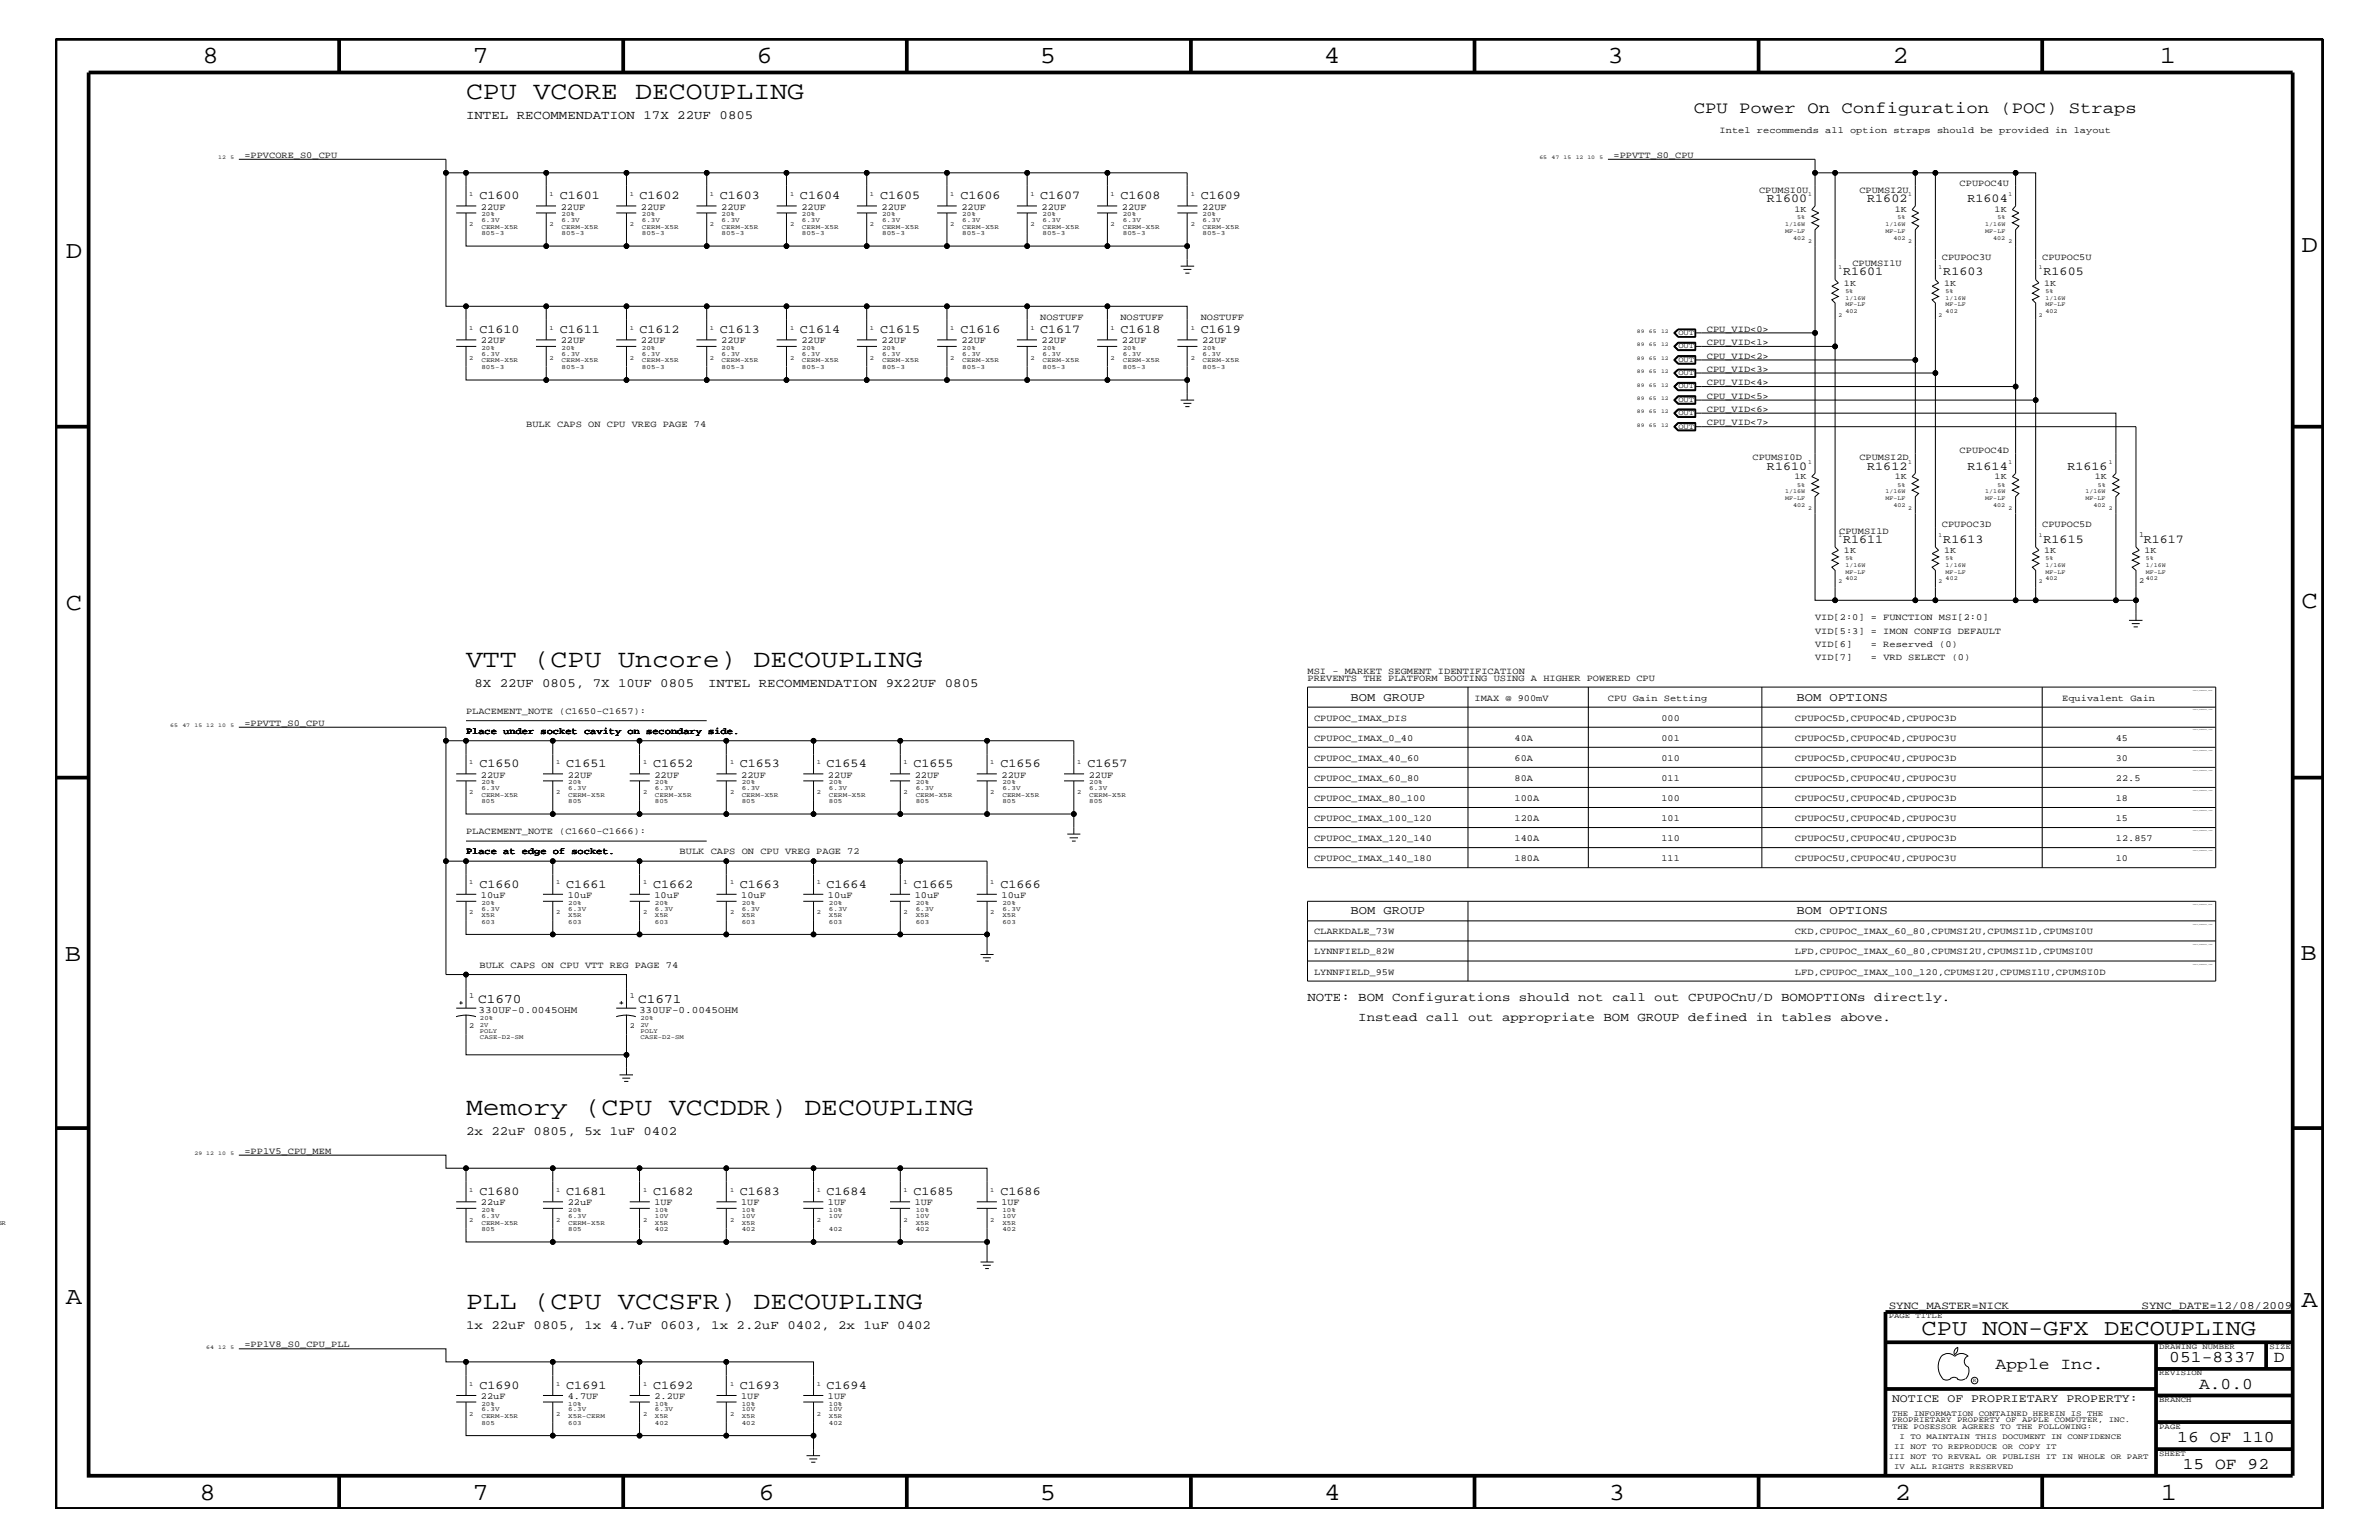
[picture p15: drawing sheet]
<svg xmlns="http://www.w3.org/2000/svg" width="432mm" height="279mm" viewBox="0 0 432 279" stroke-linecap="round" stroke-linejoin="round" font-family="sans-serif">
<defs><g id="words">
<g font-size="4.6">
<text x="84.6" y="18">CPU VCORE DECOUPLING</text>
<text x="84.6" y="121">VTT (CPU Uncore) DECOUPLING</text>
<text x="84.6" y="202.3">Memory (CPU VCCDDR) DECOUPLING</text>
<text x="84.6" y="237.4">PLL (CPU VCCSFR) DECOUPLING</text>
</g>
<g font-size="4.5">
<text x="36.7" y="11.5">8</text>
<text x="85.8" y="11.5">7</text>
<text x="137.3" y="11.5">6</text>
<text x="188.7" y="11.5">5</text>
<text x="240.3" y="11.5">4</text>
<text x="291.8" y="11.5">3</text>
<text x="343.5" y="11.5">2</text>
<text x="392" y="11.5">1</text>
<text x="11.9" y="46.8">D</text>
<text x="417.7" y="45.7">D</text>
<text x="11.9" y="110.6">C</text>
<text x="417.7" y="110.3">C</text>
<text x="11.8" y="174.3">B</text>
<text x="417.6" y="174.2">B</text>
<text x="11.9" y="236.7">A</text>
<text x="417.7" y="237.1">A</text>
<text x="36.2" y="272.1">8</text>
<text x="85.8" y="272.1">7</text>
<text x="137.7" y="272.1">6</text>
<text x="188.7" y="272.1">5</text>
<text x="240.4" y="272.1">4</text>
<text x="292" y="272.1">3</text>
<text x="343.9" y="272.1">2</text>
<text x="392.2" y="272.1">1</text>
</g>
<text font-size="4.1" x="348.8" y="242.3">CPU NON-GFX DECOUPLING</text>
<g font-size="3">
<text x="307.4" y="20.4">CPU Power On Configuration (POC) Straps</text>
<text x="362.2" y="248.4">Apple Inc.</text>
<text x="393.7" y="247.1">051-8337</text>
<text x="399.2" y="252">A.0.0</text>
<text x="412.7" y="247.1">D</text>
<text x="395.2" y="261.6">16 OF 110</text>
<text x="396.2" y="266.6">15 OF 92</text>
</g>
<g font-size="2.4">
<text x="86.8" y="182.1">C1670</text>
<text x="115.8" y="182.1">C1671</text>
</g>
<g font-size="2.3">
<text x="84.6" y="21.6">INTEL RECOMMENDATION 17X 22UF 0805</text>
<text x="86.1" y="124.7">8X 22UF 0805, 7X 10UF 0805</text>
<text x="128.5" y="124.7">INTEL RECOMMENDATION 9X22UF 0805</text>
<text x="237.3" y="181.6">NOTE: BOM Configurations should not call out CPUPOCnU/D BOMOPTIONs directly.</text>
<text x="246.5" y="185.3">Instead call out appropriate BOM GROUP defined in tables above.</text>
<text x="84.6" y="205.9">2x 22uF 0805, 5x 1uF 0402</text>
<text x="84.6" y="241.1">1x 22uF 0805, 1x 4.7uF 0603, 1x 2.2uF 0402, 2x 1uF 0402</text>
</g>
<g font-size="2.2">
<text x="87" y="36.2">C1600</text>
<text x="101.6" y="36.2">C1601</text>
<text x="116.1" y="36.2">C1602</text>
<text x="130.6" y="36.2">C1603</text>
<text x="145.2" y="36.2">C1604</text>
<text x="159.8" y="36.2">C1605</text>
<text x="174.3" y="36.2">C1606</text>
<text x="188.8" y="36.2">C1607</text>
<text x="203.4" y="36.2">C1608</text>
<text x="217.9" y="36.2">C1609</text>
<text x="320.7" y="36.7">R1600</text>
<text x="338.9" y="36.7">R1602</text>
<text x="357.1" y="36.7">R1604</text>
<text x="334.5" y="50">R1601</text>
<text x="352.7" y="50">R1603</text>
<text x="370.9" y="50">R1605</text>
<text x="87" y="60.4">C1610</text>
<text x="101.6" y="60.4">C1611</text>
<text x="116.1" y="60.4">C1612</text>
<text x="130.6" y="60.4">C1613</text>
<text x="145.2" y="60.4">C1614</text>
<text x="159.8" y="60.4">C1615</text>
<text x="174.3" y="60.4">C1616</text>
<text x="188.8" y="60.4">C1617</text>
<text x="203.4" y="60.4">C1618</text>
<text x="217.9" y="60.4">C1619</text>
<text x="320.7" y="85.2">R1610</text>
<text x="338.9" y="85.2">R1612</text>
<text x="357.1" y="85.2">R1614</text>
<text x="375.2" y="85.2">R1616</text>
<text x="334.5" y="98.5">R1611</text>
<text x="352.7" y="98.5">R1613</text>
<text x="370.9" y="98.5">R1615</text>
<text x="389.1" y="98.5">R1617</text>
<text x="245.1" y="127.1">BOM GROUP</text>
<text x="326.1" y="127.1">BOM OPTIONS</text>
<text x="87" y="139.2">C1650</text>
<text x="102.8" y="139.2">C1651</text>
<text x="118.5" y="139.2">C1652</text>
<text x="134.3" y="139.2">C1653</text>
<text x="150" y="139.2">C1654</text>
<text x="165.8" y="139.2">C1655</text>
<text x="181.6" y="139.2">C1656</text>
<text x="197.4" y="139.2">C1657</text>
<text x="87" y="161.1">C1660</text>
<text x="102.8" y="161.1">C1661</text>
<text x="118.5" y="161.1">C1662</text>
<text x="134.3" y="161.1">C1663</text>
<text x="150" y="161.1">C1664</text>
<text x="165.8" y="161.1">C1665</text>
<text x="181.6" y="161.1">C1666</text>
<text x="245.1" y="165.9">BOM GROUP</text>
<text x="326.1" y="165.9">BOM OPTIONS</text>
<text x="87" y="216.9">C1680</text>
<text x="102.8" y="216.9">C1681</text>
<text x="118.5" y="216.9">C1682</text>
<text x="134.3" y="216.9">C1683</text>
<text x="150" y="216.9">C1684</text>
<text x="165.8" y="216.9">C1685</text>
<text x="181.6" y="216.9">C1686</text>
<text x="87" y="252">C1690</text>
<text x="102.8" y="252">C1691</text>
<text x="118.5" y="252">C1692</text>
<text x="134.3" y="252">C1693</text>
<text x="150" y="252">C1694</text>
</g>
<text font-size="2.1" x="343.4" y="254.4">NOTICE OF PROPRIETARY PROPERTY:</text>
<g font-size="2">
<text x="342.8" y="237.4">SYNC_MASTER=NICK</text>
<text x="388.7" y="237.4">SYNC_DATE=12/08/2009</text>
</g>
<g font-size="1.8">
<text x="86.9" y="183.8">330UF-0.0045OHM</text>
<text x="116" y="183.8">330UF-0.0045OHM</text>
</g>
<g font-size="1.7">
<text x="44.4" y="28.6">=PPVCORE_S0_CPU</text>
<text x="292.9" y="28.6">=PPVTT_S0_CPU</text>
<text x="312.1" y="24.1">Intel recommends all option straps should be provided in layout</text>
<text x="319.3" y="35">CPUMSI0U</text>
<text x="337.5" y="35">CPUMSI2U</text>
<text x="355.7" y="33.7">CPUPOC4U</text>
<text x="87.3" y="38">22UF</text>
<text x="101.8" y="38">22UF</text>
<text x="116.3" y="38">22UF</text>
<text x="130.9" y="38">22UF</text>
<text x="145.5" y="38">22UF</text>
<text x="160" y="38">22UF</text>
<text x="174.5" y="38">22UF</text>
<text x="189.1" y="38">22UF</text>
<text x="203.6" y="38">22UF</text>
<text x="218.2" y="38">22UF</text>
<text x="352.5" y="47.1">CPUPOC3U</text>
<text x="370.7" y="47.1">CPUPOC5U</text>
<text x="336.2" y="48.3">CPUMSI1U</text>
<text x="188.8" y="58">NOSTUFF</text>
<text x="203.4" y="58">NOSTUFF</text>
<text x="217.9" y="58">NOSTUFF</text>
<text x="87.3" y="62.3">22UF</text>
<text x="101.8" y="62.3">22UF</text>
<text x="116.3" y="62.3">22UF</text>
<text x="130.9" y="62.3">22UF</text>
<text x="145.5" y="62.3">22UF</text>
<text x="160" y="62.3">22UF</text>
<text x="174.5" y="62.3">22UF</text>
<text x="189.1" y="62.3">22UF</text>
<text x="203.6" y="62.3">22UF</text>
<text x="218.2" y="62.3">22UF</text>
<text x="309.8" y="60.2">CPU_VID&lt;0&gt;</text>
<text x="309.8" y="62.6">CPU_VID&lt;1&gt;</text>
<text x="309.8" y="65.1">CPU_VID&lt;2&gt;</text>
<text x="309.8" y="69.9">CPU_VID&lt;4&gt;</text>
<text x="309.8" y="67.5">CPU_VID&lt;3&gt;</text>
<text x="95.5" y="77.4">BULK CAPS ON CPU VREG PAGE 74</text>
<text x="309.8" y="72.3">CPU_VID&lt;5&gt;</text>
<text x="309.8" y="74.7">CPU_VID&lt;6&gt;</text>
<text x="309.8" y="77.2">CPU_VID&lt;7&gt;</text>
<text x="318.1" y="83.5">CPUMSI0D</text>
<text x="337.5" y="83.5">CPUMSI2D</text>
<text x="355.7" y="82.2">CPUPOC4D</text>
<text x="352.5" y="95.6">CPUPOC3D</text>
<text x="370.7" y="95.6">CPUPOC5D</text>
<text x="333.8" y="96.8">CPUMSI1D</text>
<text x="329.4" y="112.6">VID[2:0] = FUNCTION MSI[2:0]</text>
<text x="329.4" y="119.8">VID[7]</text>
<text x="329.4" y="117.4">VID[6]</text>
<text x="329.4" y="115">VID[5:3] = IMON CONFIG DEFAULT</text>
<text x="339.6" y="117.4">= Reserved (0)</text>
<text x="339.6" y="119.8">= VRD SELECT (0)</text>
<text x="237.3" y="122.3">MSI - MARKET SEGMENT IDENTIFICATION</text>
<text x="237.3" y="123.5">PREVENTS THE PLATFORM BOOTING USING A HIGHER POWERED CPU</text>
<text x="44.4" y="131.7">=PPVTT_S0_CPU</text>
<text x="84.6" y="129.6">PLACEMENT_NOTE (C1650-C1657):</text>
<text x="238.5" y="130.8">CPUPOC_IMAX_DIS</text>
<text x="267.6" y="127.1">IMAX @ 900mV</text>
<text x="291.8" y="127.1">CPU Gain Setting</text>
<text x="301.6" y="130.8">000</text>
<text x="325.8" y="130.8">CPUPOC5D,CPUPOC4D,CPUPOC3D</text>
<text x="374.3" y="127.1">Equivalent Gain</text>
<text x="84.6" y="133.2">Place under socket cavity on secondary side.</text>
<text x="238.5" y="134.4">CPUPOC_IMAX_0_40</text>
<text x="274.9" y="134.4">40A</text>
<text x="301.6" y="134.4">001</text>
<text x="325.8" y="134.4">CPUPOC5D,CPUPOC4D,CPUPOC3U</text>
<text x="384" y="134.4">45</text>
<text x="87.3" y="141.1">22UF</text>
<text x="103" y="141.1">22UF</text>
<text x="118.8" y="141.1">22UF</text>
<text x="134.5" y="141.1">22UF</text>
<text x="150.3" y="141.1">22UF</text>
<text x="166" y="141.1">22UF</text>
<text x="181.8" y="141.1">22UF</text>
<text x="197.6" y="141.1">22UF</text>
<text x="238.5" y="138">CPUPOC_IMAX_40_60</text>
<text x="238.5" y="141.7">CPUPOC_IMAX_60_80</text>
<text x="274.9" y="138">60A</text>
<text x="274.9" y="141.7">80A</text>
<text x="301.6" y="138">010</text>
<text x="301.6" y="141.7">011</text>
<text x="325.8" y="138">CPUPOC5D,CPUPOC4U,CPUPOC3D</text>
<text x="325.8" y="141.7">CPUPOC5D,CPUPOC4U,CPUPOC3U</text>
<text x="384" y="141.7">22.5</text>
<text x="384" y="138">30</text>
<text x="238.5" y="149">CPUPOC_IMAX_100_120</text>
<text x="238.5" y="145.3">CPUPOC_IMAX_80_100</text>
<text x="274.9" y="149">120A</text>
<text x="274.9" y="145.3">100A</text>
<text x="301.6" y="145.3">100</text>
<text x="301.6" y="149">101</text>
<text x="325.8" y="145.3">CPUPOC5U,CPUPOC4D,CPUPOC3D</text>
<text x="325.8" y="149">CPUPOC5U,CPUPOC4D,CPUPOC3U</text>
<text x="384" y="145.3">18</text>
<text x="384" y="149">15</text>
<text x="84.6" y="155">Place at edge of socket.</text>
<text x="84.6" y="151.3">PLACEMENT_NOTE (C1660-C1666):</text>
<text x="123.4" y="155">BULK CAPS ON CPU VREG PAGE 72</text>
<text x="238.5" y="152.6">CPUPOC_IMAX_120_140</text>
<text x="274.9" y="152.6">140A</text>
<text x="301.6" y="152.6">110</text>
<text x="325.8" y="152.6">CPUPOC5U,CPUPOC4U,CPUPOC3D</text>
<text x="384" y="152.6">12.857</text>
<text x="238.5" y="156.2">CPUPOC_IMAX_140_180</text>
<text x="274.9" y="156.2">180A</text>
<text x="301.6" y="156.2">111</text>
<text x="325.8" y="156.2">CPUPOC5U,CPUPOC4U,CPUPOC3U</text>
<text x="384" y="156.2">10</text>
<text x="87.3" y="162.8">10uF</text>
<text x="103" y="162.8">10uF</text>
<text x="118.8" y="162.8">10uF</text>
<text x="134.5" y="162.8">10uF</text>
<text x="150.3" y="162.8">10uF</text>
<text x="166" y="162.8">10uF</text>
<text x="181.8" y="162.8">10uF</text>
<text x="238.5" y="169.5">CLARKDALE_73W</text>
<text x="238.5" y="173.2">LYNNFIELD_82W</text>
<text x="325.8" y="169.5">CKD,CPUPOC_IMAX_60_80,CPUMSI2U,CPUMSI1D,CPUMSI0U</text>
<text x="325.8" y="173.2">LFD,CPUPOC_IMAX_60_80,CPUMSI2U,CPUMSI1D,CPUMSI0U</text>
<text x="87" y="175.6">BULK CAPS ON CPU VTT REG PAGE 74</text>
<text x="238.5" y="176.8">LYNNFIELD_95W</text>
<text x="325.8" y="176.8">LFD,CPUPOC_IMAX_100_120,CPUMSI2U,CPUMSI1U,CPUMSI0D</text>
<text x="44.4" y="209.3">=PP1V5_CPU_MEM</text>
<text x="87.3" y="218.6">22uF</text>
<text x="103" y="218.6">22uF</text>
<text x="118.8" y="218.6">1UF</text>
<text x="134.5" y="218.6">1UF</text>
<text x="150.3" y="218.6">1UF</text>
<text x="166" y="218.6">1UF</text>
<text x="181.8" y="218.6">1UF</text>
<text x="44.4" y="244.5">=PP1V8_S0_CPU_PLL</text>
<text x="87.3" y="253.8">22uF</text>
<text x="103" y="253.8">4.7UF</text>
<text x="118.8" y="253.8">2.2UF</text>
<text x="134.5" y="253.8">1UF</text>
<text x="150.3" y="253.8">1UF</text>
</g>
<g font-size="1.6">
<text x="325.7" y="38.5">1K</text>
<text x="343.9" y="38.5">1K</text>
<text x="362" y="38.5">1K</text>
<text x="334.7" y="51.8">1K</text>
<text x="352.9" y="51.8">1K</text>
<text x="371" y="51.8">1K</text>
<text x="325.7" y="87">1K</text>
<text x="343.9" y="87">1K</text>
<text x="362" y="87">1K</text>
<text x="380.2" y="87">1K</text>
<text x="334.7" y="100.4">1K</text>
<text x="352.9" y="100.4">1K</text>
<text x="371" y="100.4">1K</text>
<text x="389.2" y="100.4">1K</text>
</g>
<g font-size="1.4">
<text x="304.6" y="60.8">OUT</text>
<text x="304.6" y="63.2">OUT</text>
<text x="304.6" y="65.6">OUT</text>
<text x="304.6" y="68.1">OUT</text>
<text x="304.6" y="70.5">OUT</text>
<text x="304.6" y="72.9">OUT</text>
<text x="304.6" y="75.4">OUT</text>
<text x="304.6" y="77.8">OUT</text>
<text x="388.3" y="97.4">1</text>
<text x="388.3" y="105.9">2</text>
<text x="85.2" y="181">1</text>
<text x="114.3" y="181">1</text>
<text x="85.2" y="186.5">2</text>
<text x="114.3" y="186.5">2</text>
<text x="342.8" y="239.2">PAGE TITLE</text>
<text x="391.9" y="244.7">DRAWING NUMBER</text>
<text x="411.9" y="244.7">SIZE</text>
<text x="391.9" y="249.5">REVISION</text>
<text x="343.4" y="256.8">THE INFORMATION CONTAINED HEREIN IS THE</text>
<text x="391.9" y="254.4">BRANCH</text>
<text x="343.4" y="259.3">THE POSESSOR AGREES TO THE FOLLOWING:</text>
<text x="343.4" y="258">PROPRIETARY PROPERTY OF APPLE COMPUTER, INC.</text>
<text x="343.8" y="262.9">II NOT TO REPRODUCE OR COPY IT</text>
<text x="344.8" y="261.1">I TO MAINTAIN THIS DOCUMENT IN CONFIDENCE</text>
<text x="391.9" y="259.3">PAGE</text>
<text x="342.8" y="264.7">III NOT TO REVEAL OR PUBLISH IT IN WHOLE OR PART</text>
<text x="343.8" y="266.6">IV ALL RIGHTS RESERVED</text>
<text x="391.9" y="264.1">SHEET</text>
</g>
<g font-size="1.2">
<text x="85.2" y="35.6">1</text>
<text x="99.7" y="35.6">1</text>
<text x="114.3" y="35.6">1</text>
<text x="128.9" y="35.6">1</text>
<text x="143.4" y="35.6">1</text>
<text x="157.9" y="35.6">1</text>
<text x="172.5" y="35.6">1</text>
<text x="187" y="35.6">1</text>
<text x="201.6" y="35.6">1</text>
<text x="216.2" y="35.6">1</text>
<text x="85.2" y="41">2</text>
<text x="87.4" y="40.3">6.3V</text>
<text x="87.4" y="41.5">CERM-X5R</text>
<text x="87.4" y="39.2">20%</text>
<text x="99.7" y="41">2</text>
<text x="101.9" y="40.3">6.3V</text>
<text x="101.9" y="39.2">20%</text>
<text x="101.9" y="41.5">CERM-X5R</text>
<text x="114.3" y="41">2</text>
<text x="116.5" y="41.5">CERM-X5R</text>
<text x="116.5" y="40.3">6.3V</text>
<text x="116.5" y="39.2">20%</text>
<text x="128.9" y="41">2</text>
<text x="131" y="40.3">6.3V</text>
<text x="131" y="41.5">CERM-X5R</text>
<text x="131" y="39.2">20%</text>
<text x="143.4" y="41">2</text>
<text x="145.5" y="40.3">6.3V</text>
<text x="145.5" y="39.2">20%</text>
<text x="145.5" y="41.5">CERM-X5R</text>
<text x="157.9" y="41">2</text>
<text x="160.1" y="39.2">20%</text>
<text x="160.1" y="40.3">6.3V</text>
<text x="160.1" y="41.5">CERM-X5R</text>
<text x="172.5" y="41">2</text>
<text x="174.7" y="41.5">CERM-X5R</text>
<text x="174.7" y="40.3">6.3V</text>
<text x="174.7" y="39.2">20%</text>
<text x="187" y="41">2</text>
<text x="189.2" y="39.2">20%</text>
<text x="189.2" y="41.5">CERM-X5R</text>
<text x="189.2" y="40.3">6.3V</text>
<text x="201.6" y="41">2</text>
<text x="203.8" y="41.5">CERM-X5R</text>
<text x="203.8" y="40.3">6.3V</text>
<text x="203.8" y="39.2">20%</text>
<text x="216.2" y="41">2</text>
<text x="218.3" y="40.3">6.3V</text>
<text x="218.3" y="39.2">20%</text>
<text x="218.3" y="41.5">CERM-X5R</text>
<text x="87.4" y="42.7">805-3</text>
<text x="101.9" y="42.7">805-3</text>
<text x="116.5" y="42.7">805-3</text>
<text x="131" y="42.7">805-3</text>
<text x="145.5" y="42.7">805-3</text>
<text x="160.1" y="42.7">805-3</text>
<text x="174.7" y="42.7">805-3</text>
<text x="189.2" y="42.7">805-3</text>
<text x="203.8" y="42.7">805-3</text>
<text x="218.3" y="42.7">805-3</text>
<text x="85.2" y="59.8">1</text>
<text x="99.7" y="59.8">1</text>
<text x="114.3" y="59.8">1</text>
<text x="128.9" y="59.8">1</text>
<text x="143.4" y="59.8">1</text>
<text x="157.9" y="59.8">1</text>
<text x="172.5" y="59.8">1</text>
<text x="187" y="59.8">1</text>
<text x="201.6" y="59.8">1</text>
<text x="216.2" y="59.8">1</text>
<text x="85.2" y="65.3">2</text>
<text x="87.4" y="64.5">6.3V</text>
<text x="87.4" y="65.7">CERM-X5R</text>
<text x="87.4" y="63.4">20%</text>
<text x="99.7" y="65.3">2</text>
<text x="101.9" y="64.5">6.3V</text>
<text x="101.9" y="63.4">20%</text>
<text x="101.9" y="65.7">CERM-X5R</text>
<text x="114.3" y="65.3">2</text>
<text x="116.5" y="65.7">CERM-X5R</text>
<text x="116.5" y="64.5">6.3V</text>
<text x="116.5" y="63.4">20%</text>
<text x="128.9" y="65.3">2</text>
<text x="131" y="64.5">6.3V</text>
<text x="131" y="65.7">CERM-X5R</text>
<text x="131" y="63.4">20%</text>
<text x="143.4" y="65.3">2</text>
<text x="145.5" y="64.5">6.3V</text>
<text x="145.5" y="63.4">20%</text>
<text x="145.5" y="65.7">CERM-X5R</text>
<text x="157.9" y="65.3">2</text>
<text x="160.1" y="63.4">20%</text>
<text x="160.1" y="64.5">6.3V</text>
<text x="160.1" y="65.7">CERM-X5R</text>
<text x="172.5" y="65.3">2</text>
<text x="174.7" y="65.7">CERM-X5R</text>
<text x="174.7" y="64.5">6.3V</text>
<text x="174.7" y="63.4">20%</text>
<text x="187" y="65.3">2</text>
<text x="189.2" y="63.4">20%</text>
<text x="189.2" y="65.7">CERM-X5R</text>
<text x="189.2" y="64.5">6.3V</text>
<text x="201.6" y="65.3">2</text>
<text x="203.8" y="64.5">6.3V</text>
<text x="203.8" y="65.7">CERM-X5R</text>
<text x="203.8" y="63.4">20%</text>
<text x="216.2" y="65.3">2</text>
<text x="218.3" y="64.5">6.3V</text>
<text x="218.3" y="63.4">20%</text>
<text x="218.3" y="65.7">CERM-X5R</text>
<text x="87.4" y="67">805-3</text>
<text x="101.9" y="67">805-3</text>
<text x="116.5" y="67">805-3</text>
<text x="131" y="67">805-3</text>
<text x="145.5" y="67">805-3</text>
<text x="160.1" y="67">805-3</text>
<text x="174.7" y="67">805-3</text>
<text x="189.2" y="67">805-3</text>
<text x="203.8" y="67">805-3</text>
<text x="218.3" y="67">805-3</text>
<text x="85.2" y="138.6">1</text>
<text x="87.4" y="143.4">6.3V</text>
<text x="87.4" y="142.3">20%</text>
<text x="100.9" y="138.6">1</text>
<text x="103.1" y="143.4">6.3V</text>
<text x="103.1" y="142.3">20%</text>
<text x="116.8" y="138.6">1</text>
<text x="118.9" y="142.3">20%</text>
<text x="118.9" y="143.4">6.3V</text>
<text x="132.5" y="138.6">1</text>
<text x="134.6" y="143.4">6.3V</text>
<text x="134.6" y="142.3">20%</text>
<text x="148.3" y="138.6">1</text>
<text x="150.5" y="142.3">20%</text>
<text x="150.5" y="143.4">6.3V</text>
<text x="164" y="138.6">1</text>
<text x="166.2" y="143.4">6.3V</text>
<text x="166.2" y="142.3">20%</text>
<text x="179.7" y="138.6">1</text>
<text x="181.9" y="143.4">6.3V</text>
<text x="181.9" y="142.3">20%</text>
<text x="195.5" y="138.6">1</text>
<text x="197.7" y="143.4">6.3V</text>
<text x="197.7" y="142.3">20%</text>
<text x="85.2" y="144">2</text>
<text x="87.4" y="144.6">CERM-X5R</text>
<text x="87.4" y="145.7">805</text>
<text x="100.9" y="144">2</text>
<text x="103.1" y="145.7">805</text>
<text x="103.1" y="144.6">CERM-X5R</text>
<text x="116.8" y="144">2</text>
<text x="118.9" y="144.6">CERM-X5R</text>
<text x="118.9" y="145.7">805</text>
<text x="132.5" y="144">2</text>
<text x="134.6" y="144.6">CERM-X5R</text>
<text x="134.6" y="145.7">805</text>
<text x="148.3" y="144">2</text>
<text x="150.5" y="145.7">805</text>
<text x="150.5" y="144.6">CERM-X5R</text>
<text x="164" y="144">2</text>
<text x="166.2" y="144.6">CERM-X5R</text>
<text x="166.2" y="145.7">805</text>
<text x="179.7" y="144">2</text>
<text x="181.9" y="144.6">CERM-X5R</text>
<text x="181.9" y="145.7">805</text>
<text x="195.5" y="144">2</text>
<text x="197.7" y="145.7">805</text>
<text x="197.7" y="144.6">CERM-X5R</text>
<text x="85.2" y="160.5">1</text>
<text x="100.9" y="160.5">1</text>
<text x="116.8" y="160.5">1</text>
<text x="132.5" y="160.5">1</text>
<text x="148.3" y="160.5">1</text>
<text x="164" y="160.5">1</text>
<text x="179.7" y="160.5">1</text>
<text x="85.2" y="165.9">2</text>
<text x="87.4" y="165.2">6.3V</text>
<text x="87.4" y="166.4">X5R</text>
<text x="87.4" y="164.1">20%</text>
<text x="87.4" y="167.6">603</text>
<text x="100.9" y="165.9">2</text>
<text x="103.1" y="165.2">6.3V</text>
<text x="103.1" y="164.1">20%</text>
<text x="103.1" y="167.6">603</text>
<text x="103.1" y="166.4">X5R</text>
<text x="116.8" y="165.9">2</text>
<text x="118.9" y="167.6">603</text>
<text x="118.9" y="166.4">X5R</text>
<text x="118.9" y="164.1">20%</text>
<text x="118.9" y="165.2">6.3V</text>
<text x="132.5" y="165.9">2</text>
<text x="134.6" y="165.2">6.3V</text>
<text x="134.6" y="164.1">20%</text>
<text x="134.6" y="166.4">X5R</text>
<text x="134.6" y="167.6">603</text>
<text x="148.3" y="165.9">2</text>
<text x="150.5" y="167.6">603</text>
<text x="150.5" y="164.1">20%</text>
<text x="150.5" y="166.4">X5R</text>
<text x="150.5" y="165.2">6.3V</text>
<text x="164" y="165.9">2</text>
<text x="166.2" y="165.2">6.3V</text>
<text x="166.2" y="166.4">X5R</text>
<text x="166.2" y="167.6">603</text>
<text x="166.2" y="164.1">20%</text>
<text x="179.7" y="165.9">2</text>
<text x="181.9" y="167.6">603</text>
<text x="181.9" y="164.1">20%</text>
<text x="181.9" y="165.2">6.3V</text>
<text x="181.9" y="166.4">X5R</text>
<text x="87.1" y="185">20%</text>
<text x="116.2" y="185">20%</text>
<text x="87.1" y="187.4">POLY</text>
<text x="87.1" y="186.3">2V</text>
<text x="87.1" y="188.6">CASE-D2-SM</text>
<text x="116.2" y="187.4">POLY</text>
<text x="116.2" y="186.3">2V</text>
<text x="116.2" y="188.6">CASE-D2-SM</text>
<text x="85.2" y="221.7">2</text>
<text x="85.2" y="216.2">1</text>
<text x="87.4" y="220.9">6.3V</text>
<text x="87.4" y="219.8">20%</text>
<text x="100.9" y="221.7">2</text>
<text x="100.9" y="216.2">1</text>
<text x="103.1" y="220.9">6.3V</text>
<text x="103.1" y="219.8">20%</text>
<text x="116.8" y="221.7">2</text>
<text x="116.8" y="216.2">1</text>
<text x="118.9" y="219.8">10%</text>
<text x="118.9" y="220.9">10V</text>
<text x="132.5" y="221.7">2</text>
<text x="132.5" y="216.2">1</text>
<text x="134.6" y="220.9">10V</text>
<text x="134.6" y="219.8">10%</text>
<text x="148.3" y="221.7">2</text>
<text x="148.3" y="216.2">1</text>
<text x="150.5" y="220.9">10V</text>
<text x="150.5" y="219.8">10%</text>
<text x="164" y="221.7">2</text>
<text x="164" y="216.2">1</text>
<text x="166.2" y="219.8">10%</text>
<text x="166.2" y="220.9">10V</text>
<text x="179.7" y="221.7">2</text>
<text x="179.7" y="216.2">1</text>
<text x="181.9" y="220.9">10V</text>
<text x="181.9" y="219.8">10%</text>
<text x="-.5" y="222.2">5R</text>
<text x="87.4" y="222.2">CERM-X5R</text>
<text x="87.4" y="223.4">805</text>
<text x="103.1" y="223.4">805</text>
<text x="103.1" y="222.2">CERM-X5R</text>
<text x="118.9" y="222.2">X5R</text>
<text x="118.9" y="223.4">402</text>
<text x="134.6" y="222.2">X5R</text>
<text x="134.6" y="223.4">402</text>
<text x="150.5" y="223.4">402</text>
<text x="166.2" y="222.2">X5R</text>
<text x="166.2" y="223.4">402</text>
<text x="181.9" y="223.4">402</text>
<text x="181.9" y="222.2">X5R</text>
<text x="85.2" y="251.4">1</text>
<text x="100.9" y="251.4">1</text>
<text x="116.8" y="251.4">1</text>
<text x="132.5" y="251.4">1</text>
<text x="148.3" y="251.4">1</text>
<text x="85.2" y="256.8">2</text>
<text x="87.4" y="256.1">6.3V</text>
<text x="87.4" y="257.3">CERM-X5R</text>
<text x="87.4" y="255">20%</text>
<text x="100.9" y="256.8">2</text>
<text x="103.1" y="256.1">6.3V</text>
<text x="103.1" y="255">10%</text>
<text x="103.1" y="257.3">X5R-CERM</text>
<text x="116.8" y="256.8">2</text>
<text x="118.9" y="257.3">X5R</text>
<text x="118.9" y="255">10%</text>
<text x="118.9" y="256.1">6.3V</text>
<text x="132.5" y="256.8">2</text>
<text x="134.6" y="257.3">X5R</text>
<text x="134.6" y="255">10%</text>
<text x="134.6" y="256.1">10V</text>
<text x="148.3" y="256.8">2</text>
<text x="150.5" y="256.1">10V</text>
<text x="150.5" y="255">10%</text>
<text x="150.5" y="257.3">X5R</text>
<text x="87.4" y="258.5">805</text>
<text x="103.1" y="258.5">603</text>
<text x="118.9" y="258.5">402</text>
<text x="134.6" y="258.5">402</text>
<text x="150.5" y="258.5">402</text>
</g>
<g font-size="1.1">
<text x="328.2" y="35.6">1</text>
<text x="346.4" y="35.6">1</text>
<text x="364.6" y="35.6">1</text>
<text x="324" y="41">1/16W</text>
<text x="326.2" y="39.8">5%</text>
<text x="342.2" y="41">1/16W</text>
<text x="344.4" y="39.8">5%</text>
<text x="360.3" y="41">1/16W</text>
<text x="362.5" y="39.8">5%</text>
<text x="324" y="42.3">MF-LF</text>
<text x="325.5" y="43.5">402</text>
<text x="328.2" y="44.1">2</text>
<text x="342.2" y="42.3">MF-LF</text>
<text x="343.7" y="43.5">402</text>
<text x="346.4" y="44.1">2</text>
<text x="360.3" y="42.3">MF-LF</text>
<text x="361.8" y="43.5">402</text>
<text x="364.6" y="44.1">2</text>
<text x="333.7" y="48.9">1</text>
<text x="334.9" y="53.2">5%</text>
<text x="351.9" y="48.9">1</text>
<text x="353.1" y="53.2">5%</text>
<text x="370.1" y="48.9">1</text>
<text x="371.3" y="53.2">5%</text>
<text x="333.7" y="57.4">2</text>
<text x="334.9" y="56.8">402</text>
<text x="334.9" y="54.4">1/16W</text>
<text x="334.9" y="55.6">MF-LF</text>
<text x="351.9" y="57.4">2</text>
<text x="353.1" y="56.8">402</text>
<text x="353.1" y="55.6">MF-LF</text>
<text x="353.1" y="54.4">1/16W</text>
<text x="370.1" y="57.4">2</text>
<text x="371.3" y="56.8">402</text>
<text x="371.3" y="55.6">MF-LF</text>
<text x="371.3" y="54.4">1/16W</text>
<text x="324" y="89.5">1/16W</text>
<text x="326.2" y="88.3">5%</text>
<text x="328.2" y="84.1">1</text>
<text x="342.2" y="89.5">1/16W</text>
<text x="344.4" y="88.3">5%</text>
<text x="346.4" y="84.1">1</text>
<text x="360.3" y="89.5">1/16W</text>
<text x="362.5" y="88.3">5%</text>
<text x="364.6" y="84.1">1</text>
<text x="378.5" y="89.5">1/16W</text>
<text x="380.7" y="88.3">5%</text>
<text x="382.8" y="84.1">1</text>
<text x="324" y="90.7">MF-LF</text>
<text x="325.5" y="92">402</text>
<text x="328.2" y="92.6">2</text>
<text x="342.2" y="90.7">MF-LF</text>
<text x="343.7" y="92">402</text>
<text x="346.4" y="92.6">2</text>
<text x="360.3" y="90.7">MF-LF</text>
<text x="361.8" y="92">402</text>
<text x="364.6" y="92.6">2</text>
<text x="378.5" y="90.7">MF-LF</text>
<text x="380" y="92">402</text>
<text x="382.8" y="92.6">2</text>
<text x="333.7" y="97.4">1</text>
<text x="334.9" y="101.6">5%</text>
<text x="351.9" y="97.4">1</text>
<text x="353.1" y="101.6">5%</text>
<text x="370.1" y="97.4">1</text>
<text x="371.3" y="101.6">5%</text>
<text x="389.5" y="101.6">5%</text>
<text x="333.7" y="105.9">2</text>
<text x="334.9" y="105.3">402</text>
<text x="334.9" y="102.9">1/16W</text>
<text x="334.9" y="104.1">MF-LF</text>
<text x="351.9" y="105.9">2</text>
<text x="353.1" y="105.3">402</text>
<text x="353.1" y="102.9">1/16W</text>
<text x="353.1" y="104.1">MF-LF</text>
<text x="370.1" y="105.9">2</text>
<text x="371.3" y="105.3">402</text>
<text x="371.3" y="104.1">MF-LF</text>
<text x="371.3" y="102.9">1/16W</text>
<text x="389.5" y="102.9">1/16W</text>
<text x="389.5" y="104.1">MF-LF</text>
<text x="389.5" y="105.3">402</text>
</g>
<g font-size="1">
<text x="39.6" y="28.9">12</text>
<text x="41.8" y="28.9">5</text>
<text x="279.4" y="28.9">65</text>
<text x="281.6" y="28.9">47</text>
<text x="283.8" y="28.9">15</text>
<text x="286" y="28.9">12 10</text>
<text x="290.3" y="28.9">5</text>
<text x="297.1" y="65.3">89</text>
<text x="297.1" y="60.4">89</text>
<text x="297.1" y="62.9">89</text>
<text x="299.3" y="60.4">65</text>
<text x="299.3" y="62.9">65</text>
<text x="299.3" y="65.3">65</text>
<text x="301.5" y="60.4">12</text>
<text x="301.5" y="62.9">12</text>
<text x="301.5" y="65.3">12</text>
<text x="297.1" y="70.1">89</text>
<text x="297.1" y="67.7">89</text>
<text x="299.3" y="70.1">65</text>
<text x="299.3" y="67.7">65</text>
<text x="301.5" y="70.1">12</text>
<text x="301.5" y="67.7">12</text>
<text x="297.1" y="75">89</text>
<text x="297.1" y="72.6">89</text>
<text x="297.1" y="77.4">89</text>
<text x="299.3" y="72.6">65</text>
<text x="299.3" y="75">65</text>
<text x="299.3" y="77.4">65</text>
<text x="301.5" y="75">12</text>
<text x="301.5" y="72.6">12</text>
<text x="301.5" y="77.4">12</text>
<text x="30.9" y="131.9">65</text>
<text x="33.1" y="131.9">47</text>
<text x="35.3" y="131.9">15 12</text>
<text x="39.6" y="131.9">10</text>
<text x="41.8" y="131.9">5</text>
<text x="35.3" y="209.6">29 12</text>
<text x="39.6" y="209.6">10</text>
<text x="41.8" y="209.6">5</text>
<text x="37.4" y="244.7">64</text>
<text x="39.6" y="244.7">12</text>
<text x="41.8" y="244.7">5</text>
<text x="358.1" y="250.7">R</text>
</g>
<g font-size=".3">
<text x="398" y="125.3">TABLE_BOMGROUP_HEAD</text>
<text x="398" y="128.9">TABLE_BOMGROUP_ITEM</text>
<text x="398" y="136.2">TABLE_BOMGROUP_ITEM</text>
<text x="398" y="132.5">TABLE_BOMGROUP_ITEM</text>
<text x="398" y="143.5">TABLE_BOMGROUP_ITEM</text>
<text x="398" y="139.8">TABLE_BOMGROUP_ITEM</text>
<text x="398" y="147.1">TABLE_BOMGROUP_ITEM</text>
<text x="398" y="150.7">TABLE_BOMGROUP_ITEM</text>
<text x="398" y="154.4">TABLE_BOMGROUP_ITEM</text>
<text x="398" y="164.1">TABLE_BOMGROUP_HEAD</text>
<text x="398" y="167.8">TABLE_BOMGROUP_ITEM</text>
<text x="398" y="171.4">TABLE_BOMGROUP_ITEM</text>
<text x="398" y="175">TABLE_BOMGROUP_ITEM</text>
</g>
</g></defs>
<g fill="none" stroke="#000" stroke-width=".18">
<path d="M43.3 28.9h37.6v2.5M80.9 31.4v24.2h3.7v6.1M80.9 31.4h3.7M82.8 38.6h3.6M82.8 37.4h3.6M84.6 38.6v6h14.5v-6M97.3 38.6h3.6M97.3 37.4h3.6M99.1 31.4h-14.5v6M111.8 38.6h3.7M111.8 37.4h3.7M113.7 31.4h-14.6v6"/>
<path d="M113.7 38.6v6h14.6v-6M126.4 38.6h3.6M126.4 37.4h3.6M128.3 31.4h-14.6v6M141 38.6h3.6M141 37.4h3.6M142.7 31.4h-14.4v6M142.7 38.6v6M155.5 38.6h3.7M155.5 37.4h3.7M157.3 31.4h-14.6v6M157.3 38.6v6h14.6v-6"/>
<path d="M170.1 38.6h3.6M170.1 37.4h3.6M171.9 31.4h-14.6v6M184.6 38.6h3.6M184.6 37.4h3.6M186.4 31.4h-14.5v6M186.4 38.6v6h14.6v-6M199.1 38.6h3.7M199.1 37.4h3.7M201 37.4v-6h14.5v6M201 31.4h-14.6v6M213.7 38.6h3.6"/>
<path d="M213.7 37.4h3.6M215.5 38.6v9.7M291.8 28.9h37.6v8.5l-.6 .6 1.3 .6-1.3 .6 1.3 .6-1.3 .6 1.3 .6-.7 .7v44.2l-.6 .6 1.3 .6-1.3 .6 1.3 .6-1.3 .6 1.3 .6-.7 .6v18.8h3.7v-5.4l-.6-.6 1.2-.7-1.2-.6 1.2-.6-1.2-.6 1.2-.5-.6-.6v-44.3l-.6-.6 1.2-.6-1.2-.6 1.2-.7-1.2-.6 1.2-.6-.6-.6v-19.3h14.5M329.4 31.4h3.7M351.3 31.4h-3.7v6l-.6 .6 1.2 .6-1.2 .6 1.2 .6-1.2 .6 1.2 .6-.6 .7v44.2l-.6 .6 1.2 .6-1.2 .6 1.2 .6-1.2 .6 1.2 .6-.6 .6v18.8h3.7v-5.4l-.6-.6 1.2-.7-1.2-.6 1.2-.6-1.2-.6 1.2-.5-.6-.6v-44.3l-.6-.6 1.2-.6-1.2-.6 1.2-.7-1.2-.6 1.2-.6-.6-.6v-19.3h14.5M365.8 31.4h3.7v19.3l.6 .6-1.2 .6 1.2 .6-1.2 .7 1.2 .6-1.2 .6 .6 .6v44.3l.6 .6-1.2 .5 1.2 .6-1.2 .6 1.2 .6-1.2 .7 .6 .6v5.4h-3.7v-18.8l.6-.6-1.1-.6 1.1-.6-1.1-.6 1.1-.6-1.1-.6 .5-.6v-44.2l.6-.7-1.1-.6 1.1-.6-1.1-.6 1.1-.6-1.1-.6 .5-.6zM84.6 55.6h14.5v6.1M99.1 55.6h14.6M99.1 44.6h14.6M128.3 55.6h14.4M128.3 44.6h29M157.3 55.6h14.6"/>
<path d="M171.9 44.6h14.5M186.4 55.6h14.6M201 44.6h14.5M214.3 48.3h2.4M214.8 48.9h1.4M215.1 49.6h.8M304.5 59.7l-.7 .7 .7 .8M304.5 59.7h3.3v1.5h-3.3M304.5 59.7l-.6 .7 .6 .8M304.6 59.8l-.6 .6 .6 .7M304.6 59.8h3.1v1.3h-3.1M82.8 62.9h3.6"/>
<path d="M82.8 61.7h3.6M84.6 62.9v6h14.5v-6M97.3 62.9h3.6M97.3 61.7h3.6M99.1 68.9h14.6M111.8 62.9h3.7M111.8 61.7h3.7M113.7 61.7v-6.1h14.6v6.1M113.7 62.9v6h14.6v-6M126.4 62.9h3.6M126.4 61.7h3.6M128.3 68.9h29"/>
<path d="M141 62.9h3.6M141 61.7h3.6M142.7 61.7v-6.1h14.6v6.1M142.7 62.9v6M155.5 62.9h3.7M155.5 61.7h3.7M157.3 62.9v6h14.6v-6M170.1 62.9h3.6M170.1 61.7h3.6M171.9 61.7v-6.1h14.5v6.1M171.9 68.9h14.5M184.6 62.9h3.6"/>
<path d="M184.6 61.7h3.6M186.4 62.9v6h14.6v-6M199.1 62.9h3.7M199.1 61.7h3.7M201 61.7v-6.1h14.5v6.1M201 68.9h14.5M213.7 62.9h3.6M213.7 61.7h3.6M214.3 72.6h2.4M214.8 73.2h1.4M215.1 73.8h.8M215.5 62.9v9.7"/>
<path d="M303.8 75l.7-.8h3.3v1.5h-3.3zM304 75l.6-.6h3.1v1.2h-3.1zM304.5 62.1h3.3v1.5h-3.3l-.7-.7zM304.5 64.5h3.3v1.6h-3.3l-.7-.8zM304.5 67h3.3v1.4h-3.3M304.5 69.4h3.3v1.5h-3.3l-.7-.8zM304.5 71.8h3.3v1.5h-3.3l-.7-.7zM304.5 76.7h3.3v1.5h-3.3l-.7-.8zM304.5 64.5l-.6 .8 .6 .7h3.3M304.5 67l-.7 .7 .7 .7M304.5 67l-.6 .7 .6 .7M304.5 71.8l-.6 .8 .6 .7h3.3"/>
<path d="M304.6 67.1l-.6 .6 .6 .7M304.6 74.4l-.6 .6 .6 .6h3.1M304.6 66l-.6-.7 .6-.7h3.1v1.4M304.6 67.1h3.1v1.3h-3.1M304.6 71.9h3.1v1.3h-3.1l-.6-.6zM304.6 62.2l-.6 .7 .6 .6M304.6 69.5l-.6 .6 .6 .7M304.6 76.7l-.6 .7 .6 .7M307.7 75h76.3v10.9l-.5 .6 1.1 .6-1.1 .6 1.1 .6-1.1 .6 1.1 .6-.6 .6v18.8h3.7v3.7M307.7 62.3h-3.1l-.6 .6 .6 .5h3.1M307.7 64.7h-3.1l-.6 .6 .6 .6h3.1M307.7 69.5h-3.1l-.6 .6 .6 .6h3.1"/>
<path d="M307.7 72h-3.1l-.6 .6 .6 .6M307.7 77.4h80v21.9l.6 .6-1.3 .5 1.3 .6-1.3 .6 1.3 .6-1.3 .7 .7 .6v5.4M307.7 76.8h-3.1l-.6 .6 .6 .6h3.1M307.7 62.2v1.3M307.7 69.5v1.3M307.7 76.7v1.4M307.7 60.4h21.7M307.7 62.9h25.4M307.7 65.3h39.9M307.7 67.7h43.6M307.7 70.1h58.1M307.7 72.6h61.8"/>
<path d="M307.8 69.5h-3.3l-.6 .6 .6 .7h3.3M307.8 62.2h-3.3l-.6 .7 .6 .6h3.3M307.8 74.3h-3.3l-.6 .7 .6 .7M307.8 76.7h-3.3l-.6 .7 .6 .7h3.3M333.1 108.9h14.5M351.3 108.9h14.5M369.5 108.9h14.5M386.4 112.6h2.5M386.9 113.1h1.5M387.3 113.7h.7M43.3 131.9h37.6v2.5h3.7v6M80.9 134.4v21.8"/>
<path d="M84.6 134.4h15.7M84.6 130.8h43.7M116.1 134.4h15.7M147.7 134.4h15.7M179.2 134.4h15.7v6M237.3 124.7h164.9v32.7h-164.9zM237.3 139.2h164.9M237.3 135.6h164.9M237.3 131.9h164.9M237.3 128.3h164.9M266.4 124.7v32.7M288.3 124.7v32.7"/>
<path d="M319.8 124.7v32.7M370.7 124.7v32.7M82.8 141.7h3.6M82.8 140.4h3.6M84.6 156.2h-3.7v20.6h3.7v6.1M84.6 141.7v6h15.7v-6M84.6 152.6h43.7M98.6 141.7h3.6M98.6 140.4h3.6M100.3 156.2h-15.7v6M100.3 140.4v-6h15.8v6M114.3 141.7h3.6"/>
<path d="M114.3 140.4h3.6M116.1 156.2h-15.8v6M116.1 141.7v6h-15.8M130 141.7h3.7M130 140.4h3.7M131.8 156.2h-15.7v6M131.8 140.4v-6h15.9v6M131.8 141.7v6h-15.7M145.8 141.7h3.6M145.8 140.4h3.6M147.7 156.2h-15.9v6M147.7 141.7v6h-15.9"/>
<path d="M161.5 141.7h3.7M161.5 140.4h3.7M163.4 156.2h-15.7v6M163.4 140.4v-6h15.8v6M163.4 141.7v6h-15.7M177.3 141.7h3.6M177.3 140.4h3.6M179.2 141.7v6h-15.8M179.2 147.7h15.7v3.6M193.1 141.7h3.7M193.1 140.4h3.7M193.7 151.3h2.4"/>
<path d="M194.1 152h1.6M194.6 152.6h.6M194.9 141.7v6M237.3 153.8h164.9M237.3 150.1h164.9M237.3 146.5h164.9M237.3 142.9h164.9M82.8 163.5h3.6M82.8 162.2h3.6M84.6 176.8h29.1v6.1M84.6 163.5v6h15.7v-6M98.6 163.5h3.6"/>
<path d="M98.6 162.2h3.6M114.3 163.5h3.6M114.3 162.2h3.6M116.1 163.5v6h-15.8M130 163.5h3.7M130 162.2h3.7M131.8 163.5v6h-15.7M145.8 163.5h3.6M145.8 162.2h3.6M147.7 163.5v6h-15.9M161.5 163.5h3.7M161.5 162.2h3.7"/>
<path d="M163.4 162.2v-6h15.8v6M163.4 163.5v6h-15.7M163.4 169.5h15.8v3.7M177.3 163.5h3.6M177.3 162.2h3.6M178 173.2h2.3M178.4 173.8h1.4M178.8 174.4h.7M179.2 163.5v6M237.3 174.4h164.9M237.3 163.5h164.9v14.5h-164.9zM237.3 167.1h164.9"/>
<path d="M237.3 170.7h164.9M266.4 163.5v14.5M82.8 184.5a5.9 5.9 0 0 1 3.6 0M82.8 182.9h3.6M83.4 182h.6M83.7 181.6v.6M84.6 184.1v7.3h29.1v3.6M111.8 184.5a5.8 5.8 0 0 1 3.6 0M111.8 182.9h3.7M112.4 182h.7M112.4 195h2.5M112.8 181.6v.6"/>
<path d="M112.9 195.6h1.5M113.3 196.2h.7M113.7 184.1v7.3M43.3 209.6h37.6v2.3h3.7v6.1M82.8 219.2h3.6M82.8 218h3.6M84.6 219.2v6.1h15.7v-6.1M84.6 211.9h15.7M98.6 219.2h3.6M98.6 218h3.6M100.3 218v-6.1h15.8v6.1M114.3 219.2h3.6"/>
<path d="M114.3 218h3.6M116.1 219.2v6.1h-15.8M116.1 211.9h15.7M130 219.2h3.7M130 218h3.7M131.8 218v-6.1h15.9v6.1M131.8 219.2v6.1h15.9v-6.1M145.8 219.2h3.6M145.8 218h3.6M147.7 211.9h15.7M161.5 219.2h3.7M161.5 218h3.7"/>
<path d="M163.4 218v-6.1h15.8v6.1M163.4 219.2v6.1h15.8v3.7M177.3 219.2h3.6M177.3 218h3.6M179.2 219.2v6.1M116.1 225.3h15.7M147.7 225.3h15.7M178 229h2.3M178.4 229.6h1.4M178.8 230.2h.7M43.3 244.7h37.6v2.4h3.7M82.8 254.4h3.6"/>
<path d="M82.8 253.2h3.6M84.6 254.4v6.1h15.7v-6.1M98.6 254.4h3.6M98.6 253.2h3.6M100.3 247.1h-15.7v6.1M114.3 254.4h3.6M114.3 253.2h3.6M116.1 247.1h-15.8v6.1M116.1 254.4v6.1h-15.8M130 254.4h3.7M130 253.2h3.7M131.8 253.2v-6.1h15.9v6.1"/>
<path d="M131.8 247.1h-15.7v6.1M131.8 254.4v6.1h-15.7M145.8 254.4h3.6M145.8 253.2h3.6M147.7 254.4v6.1M352.3 246.1a1.69 1.69 0 0 1 2.5 0 1.72 1.72 0 0 1 2.4 0M352.4 246a3.2 3.2 0 0 0 .4 4.3l.8 .1 .4-.2M354 250.2l.7-.3 .7 .3M355.2 250.2l.7 .2 .7-.2M355.3 244.4v.3a1.18 1.18 0 0 1-.6 1.1M355.4 244.4a.99 .99 0 0 0-.6 1.4M357.2 246a1.04 1.04 0 0 0-.7 1 1.04 1.04 0 0 0 .7 1"/>
<path d="M357.3 248l.1 .7a2.11 2.11 0 0 1-.6 1.5M131.8 260.5h15.9v3.6M146.4 264.1h2.4M146.9 264.7h1.4M147.2 265.3h.8"/>
<circle cx="80.9" cy="31.4" r=".42"/>
<circle cx="84.6" cy="31.4" r=".42"/>
<circle cx="99.1" cy="31.4" r=".42"/>
<circle cx="113.7" cy="31.4" r=".42"/>
<circle cx="128.3" cy="31.4" r=".42"/>
<circle cx="142.7" cy="31.4" r=".42"/>
<circle cx="157.3" cy="31.4" r=".42"/>
<circle cx="171.9" cy="31.4" r=".42"/>
<circle cx="186.4" cy="31.4" r=".42"/>
<circle cx="201" cy="31.4" r=".42"/>
<circle cx="329.4" cy="31.4" r=".42"/>
<circle cx="333.1" cy="31.4" r=".42"/>
<circle cx="347.6" cy="31.4" r=".42"/>
<circle cx="351.3" cy="31.4" r=".42"/>
<circle cx="365.8" cy="31.4" r=".42"/>
<circle cx="84.6" cy="55.6" r=".42"/>
<circle cx="99.1" cy="55.6" r=".42"/>
<circle cx="99.1" cy="44.6" r=".42"/>
<circle cx="113.7" cy="55.6" r=".42"/>
<circle cx="113.7" cy="44.6" r=".42"/>
<circle cx="128.3" cy="55.6" r=".42"/>
<circle cx="128.3" cy="44.6" r=".42"/>
<circle cx="142.7" cy="55.6" r=".42"/>
<circle cx="142.7" cy="44.6" r=".42"/>
<circle cx="157.3" cy="55.6" r=".42"/>
<circle cx="157.3" cy="44.6" r=".42"/>
<circle cx="171.9" cy="55.6" r=".42"/>
<circle cx="171.9" cy="44.6" r=".42"/>
<circle cx="186.4" cy="55.6" r=".42"/>
<circle cx="186.4" cy="44.6" r=".42"/>
<circle cx="201" cy="55.6" r=".42"/>
<circle cx="201" cy="44.6" r=".42"/>
<circle cx="215.5" cy="44.6" r=".42"/>
<circle cx="99.1" cy="68.9" r=".42"/>
<circle cx="113.7" cy="68.9" r=".42"/>
<circle cx="128.3" cy="68.9" r=".42"/>
<circle cx="142.7" cy="68.9" r=".42"/>
<circle cx="157.3" cy="68.9" r=".42"/>
<circle cx="171.9" cy="68.9" r=".42"/>
<circle cx="186.4" cy="68.9" r=".42"/>
<circle cx="201" cy="68.9" r=".42"/>
<circle cx="215.5" cy="68.9" r=".42"/>
<circle cx="329.4" cy="60.4" r=".42"/>
<circle cx="333.1" cy="62.9" r=".42"/>
<circle cx="347.6" cy="65.3" r=".42"/>
<circle cx="351.3" cy="67.7" r=".42"/>
<circle cx="365.8" cy="70.1" r=".42"/>
<circle cx="369.5" cy="72.6" r=".42"/>
<circle cx="333.1" cy="108.9" r=".42"/>
<circle cx="347.6" cy="108.9" r=".42"/>
<circle cx="351.3" cy="108.9" r=".42"/>
<circle cx="365.8" cy="108.9" r=".42"/>
<circle cx="369.5" cy="108.9" r=".42"/>
<circle cx="384" cy="108.9" r=".42"/>
<circle cx="387.7" cy="108.9" r=".42"/>
<circle cx="80.9" cy="134.4" r=".42"/>
<circle cx="84.6" cy="134.4" r=".42"/>
<circle cx="100.3" cy="134.4" r=".42"/>
<circle cx="116.1" cy="134.4" r=".42"/>
<circle cx="131.8" cy="134.4" r=".42"/>
<circle cx="147.7" cy="134.4" r=".42"/>
<circle cx="163.4" cy="134.4" r=".42"/>
<circle cx="179.2" cy="134.4" r=".42"/>
<circle cx="80.9" cy="156.2" r=".42"/>
<circle cx="84.6" cy="156.2" r=".42"/>
<circle cx="100.3" cy="147.7" r=".42"/>
<circle cx="100.3" cy="156.2" r=".42"/>
<circle cx="116.1" cy="147.7" r=".42"/>
<circle cx="116.1" cy="156.2" r=".42"/>
<circle cx="131.8" cy="147.7" r=".42"/>
<circle cx="131.8" cy="156.2" r=".42"/>
<circle cx="147.7" cy="147.7" r=".42"/>
<circle cx="147.7" cy="156.2" r=".42"/>
<circle cx="163.4" cy="147.7" r=".42"/>
<circle cx="163.4" cy="156.2" r=".42"/>
<circle cx="179.2" cy="147.7" r=".42"/>
<circle cx="194.9" cy="147.7" r=".42"/>
<circle cx="84.6" cy="176.8" r=".42"/>
<circle cx="100.3" cy="169.5" r=".42"/>
<circle cx="116.1" cy="169.5" r=".42"/>
<circle cx="131.8" cy="169.5" r=".42"/>
<circle cx="147.7" cy="169.5" r=".42"/>
<circle cx="163.4" cy="169.5" r=".42"/>
<circle cx="179.2" cy="169.5" r=".42"/>
<circle cx="113.7" cy="191.4" r=".42"/>
<circle cx="84.6" cy="211.9" r=".42"/>
<circle cx="100.3" cy="211.9" r=".42"/>
<circle cx="116.1" cy="211.9" r=".42"/>
<circle cx="131.8" cy="211.9" r=".42"/>
<circle cx="147.7" cy="211.9" r=".42"/>
<circle cx="163.4" cy="211.9" r=".42"/>
<circle cx="100.3" cy="225.3" r=".42"/>
<circle cx="116.1" cy="225.3" r=".42"/>
<circle cx="131.8" cy="225.3" r=".42"/>
<circle cx="147.7" cy="225.3" r=".42"/>
<circle cx="163.4" cy="225.3" r=".42"/>
<circle cx="179.2" cy="225.3" r=".42"/>
<circle cx="84.6" cy="247.1" r=".42"/>
<circle cx="100.3" cy="247.1" r=".42"/>
<circle cx="116.1" cy="247.1" r=".42"/>
<circle cx="131.8" cy="247.1" r=".42"/>
<circle cx="358.4" cy="250.5" r=".59"/>
<circle cx="100.3" cy="260.5" r=".42"/>
<circle cx="116.1" cy="260.5" r=".42"/>
<circle cx="131.8" cy="260.5" r=".42"/>
<circle cx="147.7" cy="260.5" r=".42"/>
</g>
<g fill="none" stroke="#000" stroke-width=".68" stroke-linecap="butt">
<path d="M10.1 7.1h411.5v266.7h-411.5zM16.1 13.2h400v254.5h-400zM61.6 7.1v6.1M113.1 7.1v6.1M164.6 7.1v6.1M216.2 7.1v6.1M267.6 7.1v6.1M319.2 7.1v6.1M370.7 7.1v6.1M10.1 77.4h6M416.1 77.4h5.5M10.1 141.1h6"/>
<path d="M416.1 141.1h5.5M10.1 204.7h6M416.1 204.7h5.5M416.1 238h-73.9v29.7M342.2 243.5h73.9M342.2 252h49.1M391.3 243.5v24.2M391.3 258h24.8M391.3 253.2h24.8M391.3 248.4h24.8M411.3 243.5v4.9M61.6 267.7v6.1"/>
<path d="M113.1 267.7v6.1M164.6 267.7v6.1M216.2 268v5.8M267.6 267.7v6.1M319.2 267.7v6.1M370.7 267.7v6.1M391.3 262.9h24.8"/>
</g>
<g fill="#000">
<circle cx="80.9" cy="31.4" r=".42"/>
<circle cx="84.6" cy="31.4" r=".42"/>
<circle cx="99.1" cy="31.4" r=".42"/>
<circle cx="113.7" cy="31.4" r=".42"/>
<circle cx="128.3" cy="31.4" r=".42"/>
<circle cx="142.7" cy="31.4" r=".42"/>
<circle cx="157.3" cy="31.4" r=".42"/>
<circle cx="171.9" cy="31.4" r=".42"/>
<circle cx="186.4" cy="31.4" r=".42"/>
<circle cx="201" cy="31.4" r=".42"/>
<circle cx="329.4" cy="31.4" r=".42"/>
<circle cx="333.1" cy="31.4" r=".42"/>
<circle cx="347.6" cy="31.4" r=".42"/>
<circle cx="351.3" cy="31.4" r=".42"/>
<circle cx="365.8" cy="31.4" r=".42"/>
<circle cx="84.6" cy="55.6" r=".42"/>
<circle cx="99.1" cy="55.6" r=".42"/>
<circle cx="99.1" cy="44.6" r=".42"/>
<circle cx="113.7" cy="55.6" r=".42"/>
<circle cx="113.7" cy="44.6" r=".42"/>
<circle cx="128.3" cy="55.6" r=".42"/>
<circle cx="128.3" cy="44.6" r=".42"/>
<circle cx="142.7" cy="55.6" r=".42"/>
<circle cx="142.7" cy="44.6" r=".42"/>
<circle cx="157.3" cy="55.6" r=".42"/>
<circle cx="157.3" cy="44.6" r=".42"/>
<circle cx="171.9" cy="55.6" r=".42"/>
<circle cx="171.9" cy="44.6" r=".42"/>
<circle cx="186.4" cy="55.6" r=".42"/>
<circle cx="186.4" cy="44.6" r=".42"/>
<circle cx="201" cy="55.6" r=".42"/>
<circle cx="201" cy="44.6" r=".42"/>
<circle cx="215.5" cy="44.6" r=".42"/>
<circle cx="99.1" cy="68.9" r=".42"/>
<circle cx="113.7" cy="68.9" r=".42"/>
<circle cx="128.3" cy="68.9" r=".42"/>
<circle cx="142.7" cy="68.9" r=".42"/>
<circle cx="157.3" cy="68.9" r=".42"/>
<circle cx="171.9" cy="68.9" r=".42"/>
<circle cx="186.4" cy="68.9" r=".42"/>
<circle cx="201" cy="68.9" r=".42"/>
<circle cx="215.5" cy="68.9" r=".42"/>
<circle cx="329.4" cy="60.4" r=".42"/>
<circle cx="333.1" cy="62.9" r=".42"/>
<circle cx="347.6" cy="65.3" r=".42"/>
<circle cx="351.3" cy="67.7" r=".42"/>
<circle cx="365.8" cy="70.1" r=".42"/>
<circle cx="369.5" cy="72.6" r=".42"/>
<circle cx="333.1" cy="108.9" r=".42"/>
<circle cx="347.6" cy="108.9" r=".42"/>
<circle cx="351.3" cy="108.9" r=".42"/>
<circle cx="365.8" cy="108.9" r=".42"/>
<circle cx="369.5" cy="108.9" r=".42"/>
<circle cx="384" cy="108.9" r=".42"/>
<circle cx="387.7" cy="108.9" r=".42"/>
<circle cx="80.9" cy="134.4" r=".42"/>
<circle cx="84.6" cy="134.4" r=".42"/>
<circle cx="100.3" cy="134.4" r=".42"/>
<circle cx="116.1" cy="134.4" r=".42"/>
<circle cx="131.8" cy="134.4" r=".42"/>
<circle cx="147.7" cy="134.4" r=".42"/>
<circle cx="163.4" cy="134.4" r=".42"/>
<circle cx="179.2" cy="134.4" r=".42"/>
<circle cx="80.9" cy="156.2" r=".42"/>
<circle cx="84.6" cy="156.2" r=".42"/>
<circle cx="100.3" cy="147.7" r=".42"/>
<circle cx="100.3" cy="156.2" r=".42"/>
<circle cx="116.1" cy="147.7" r=".42"/>
<circle cx="116.1" cy="156.2" r=".42"/>
<circle cx="131.8" cy="147.7" r=".42"/>
<circle cx="131.8" cy="156.2" r=".42"/>
<circle cx="147.7" cy="147.7" r=".42"/>
<circle cx="147.7" cy="156.2" r=".42"/>
<circle cx="163.4" cy="147.7" r=".42"/>
<circle cx="163.4" cy="156.2" r=".42"/>
<circle cx="179.2" cy="147.7" r=".42"/>
<circle cx="194.9" cy="147.7" r=".42"/>
<circle cx="84.6" cy="176.8" r=".42"/>
<circle cx="100.3" cy="169.5" r=".42"/>
<circle cx="116.1" cy="169.5" r=".42"/>
<circle cx="131.8" cy="169.5" r=".42"/>
<circle cx="147.7" cy="169.5" r=".42"/>
<circle cx="163.4" cy="169.5" r=".42"/>
<circle cx="179.2" cy="169.5" r=".42"/>
<circle cx="113.7" cy="191.4" r=".42"/>
<circle cx="84.6" cy="211.9" r=".42"/>
<circle cx="100.3" cy="211.9" r=".42"/>
<circle cx="116.1" cy="211.9" r=".42"/>
<circle cx="131.8" cy="211.9" r=".42"/>
<circle cx="147.7" cy="211.9" r=".42"/>
<circle cx="163.4" cy="211.9" r=".42"/>
<circle cx="100.3" cy="225.3" r=".42"/>
<circle cx="116.1" cy="225.3" r=".42"/>
<circle cx="131.8" cy="225.3" r=".42"/>
<circle cx="147.7" cy="225.3" r=".42"/>
<circle cx="163.4" cy="225.3" r=".42"/>
<circle cx="179.2" cy="225.3" r=".42"/>
<circle cx="84.6" cy="247.1" r=".42"/>
<circle cx="100.3" cy="247.1" r=".42"/>
<circle cx="116.1" cy="247.1" r=".42"/>
<circle cx="131.8" cy="247.1" r=".42"/>
<circle cx="100.3" cy="260.5" r=".42"/>
<circle cx="116.1" cy="260.5" r=".42"/>
<circle cx="131.8" cy="260.5" r=".42"/>
<circle cx="147.7" cy="260.5" r=".42"/>
</g>
<use href="#words"/>
</svg>
